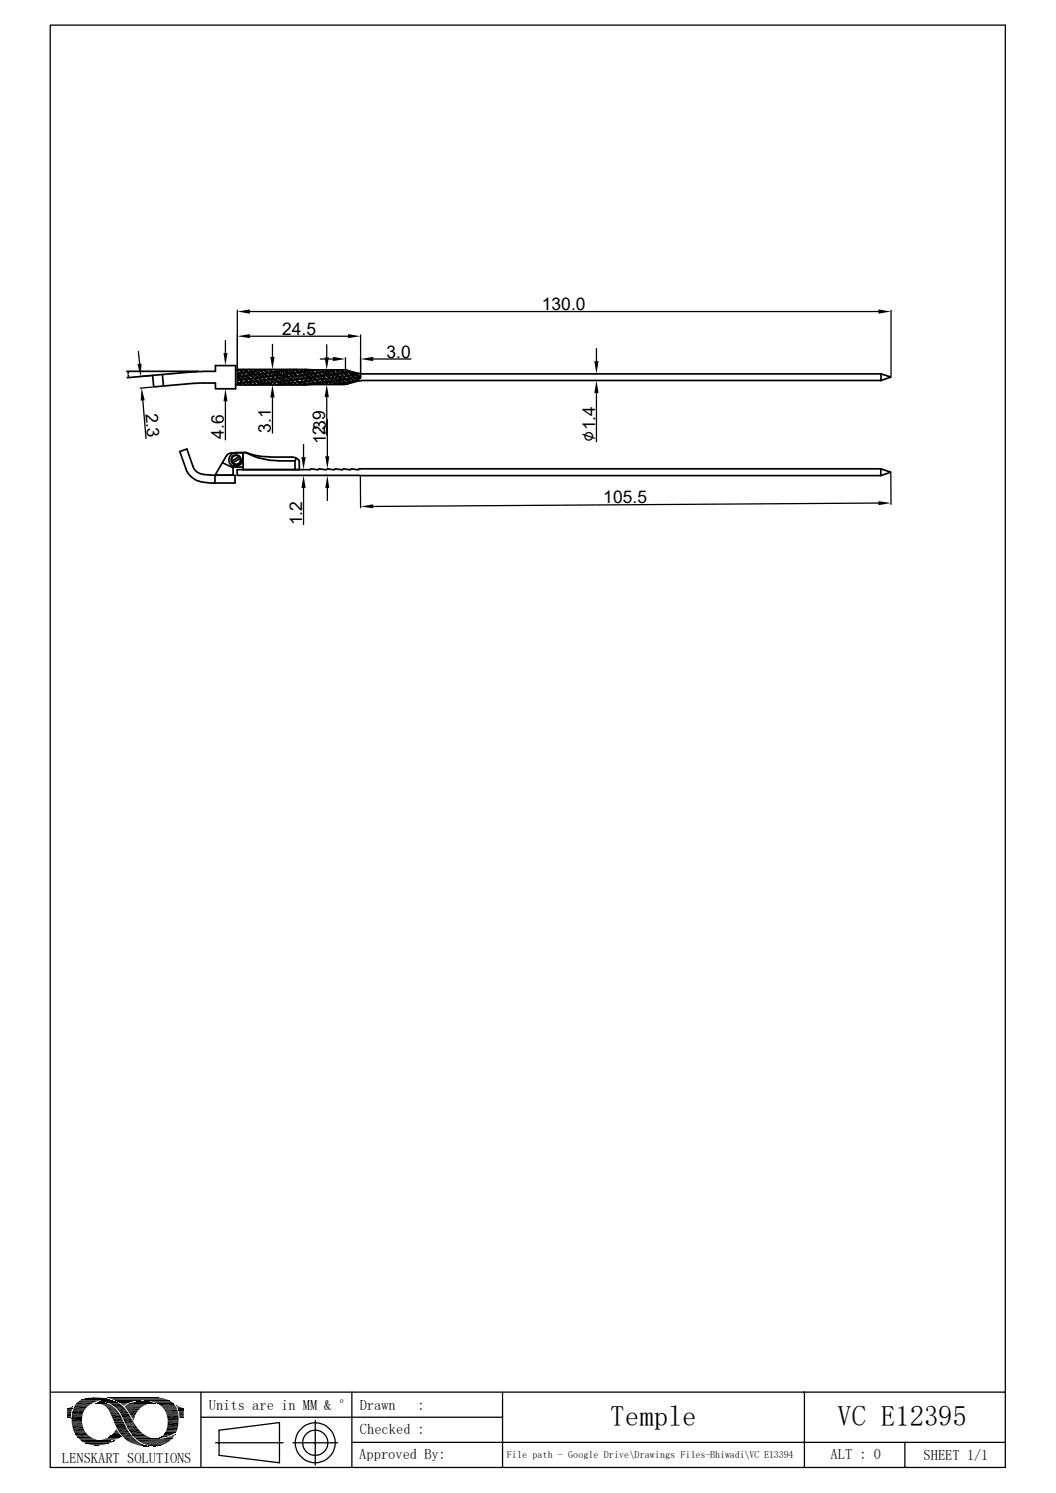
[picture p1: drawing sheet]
<svg xmlns="http://www.w3.org/2000/svg" width="210mm" height="297mm" viewBox="0 0 210 297" stroke-linecap="round" stroke-linejoin="round" font-family="sans-serif">
<defs><g id="words">
<g font-size="5.7">
<text x="121.4" y="283.6">Temple</text>
<text x="166.5" y="283.7">VC E12395</text>
</g>
<text font-size="3.9" x="118.4" y="87.9" transform="rotate(-90 118.4 87.9)">∅</text>
<g font-size="3.5">
<text x="107.7" y="61.7">130.0</text>
<text x="56.1" y="66.6">24.5</text>
<text x="76.8" y="71.1">3.0</text>
<text x="28.9" y="82.3" transform="rotate(85 28.9 82.3)">2.3</text>
<text x="44.5" y="87.3" transform="rotate(-90 44.5 87.3)">4.6</text>
<text x="53.9" y="86.1" transform="rotate(-90 53.9 86.1)">3.1</text>
<text x="64.7" y="86.4" transform="rotate(-90 64.7 86.4)">2.9</text>
<text x="64.8" y="88.4" transform="rotate(-90 64.8 88.4)">1.3</text>
<text x="118.4" y="85.6" transform="rotate(-90 118.4 85.6)">1.4</text>
<text x="120" y="100.2">105.5</text>
<text x="60.1" y="104.5" transform="rotate(-90 60.1 104.5)">1.2</text>
</g>
<g font-size="2.9">
<text x="41.5" y="280.6">Units are in MM &amp; °</text>
<text x="71.5" y="280.6">Drawn</text>
<text x="83" y="280.6">:</text>
<text x="71.6" y="285.2">Checked :</text>
<text x="12.3" y="291.1">LENSKART SOLUTIONS</text>
<text x="71.5" y="290.1">Approved By:</text>
<text x="165.2" y="290.3">ALT : 0</text>
<text x="183.7" y="290.4">SHEET 1/1</text>
</g>
<text font-size="2" x="100.8" y="290">File path - Google Drive\Drawings Files-Bhiwadi\VC E13394</text>
<text font-size=".3" x="25.3" y="74.6">5°</text>
</g></defs>
<g fill="none" stroke="#000" stroke-width=".34">
<path d="M25.2 73.9h14.2M25.5 74v.3M25.5 74.7v.2M30.3 74.7l-5 .4M30.4 74.7l.2 2.3 8.1-.8M32.3 74.5l.2 2.3M38.6 74l-8.2 .7M40.3 73.9l-1.7 .1M40.3 73.9h2.5v-1.2h4.1v4.6h-4.1v-1.1l-4.1 .1M46.9 76.5h.3M46.9 73.5h.3M47.2 74.4h.1"/>
<path d="M47.2 74.9h.1M47.2 75.4h.1M47.2 74h.1M47.2 75h.1M47.3 74.2h.1M47.3 75.1h.1M47.3 75.9h.1M47.3 76.4h.1M47.3 76h.1M47.4 74.1h.1M47.4 76.3h.1M47.4 75.6h.1"/>
<path d="M47.4 74.3h.1M47.4 75h.1M47.5 74.7h.1M47.5 73.7h.1M47.5 75.6h.1M47.5 74.4h.1M47.5 74.8h.1M47.6 75.4h.1M47.6 76.3h.1M47.6 74.5h.1M47.6 74.2h.1M47.6 74.6h.1"/>
<path d="M47.6 75.1h.1M47.6 75h.1M47.6 75.6h.1M47.6 76.1h.1M47.7 75.3h.1M47.7 76.2h.1M47.7 74.3h.1M47.8 74.4h.1M47.8 75.4h.1M47.8 73.7h.1M47.8 74.6h.1M47.8 73.6h.1"/>
<path d="M47.8 75.6h.1M47.8 76.5h.1M47.8 76.2h.1M47.8 74.3h.1M47.9 75.6h.1M47.9 73.9h.1M47.9 75.9h.1M47.9 74.9h.1M47.9 74.4h.1M48 75.4h.1M48 75.9h.1M48 76.3h.1"/>
<path d="M48 75h.1M48 76h.1M48 74h.1M48 74.9h.1M48 76.2h.1M48 74.3h.1M48.1 75.8h.1M48.1 74.9h.1M48.1 74.1h.1M48.1 75.6h.1M48.1 73.6h.1M48.2 75.5h.1"/>
<path d="M48.2 73.7h.1M48.2 74.6h.1M48.3 75.6h.1M48.3 74.7h.1M48.3 74.8h.1M48.3 75.5h.1M48.3 73.5h.1M48.3 74.2h-.1M48.3 76.1h.1M48.3 74.2h.1M48.3 73.7h.1M48.3 76.3h.1"/>
<path d="M48.4 75.1h-.1M48.4 76.2h.1M48.4 76.1h-.1M48.4 75.3h.1M48.5 73.5h.1M48.5 75.5h.1M48.5 76.2h.1M48.5 74.2h.1M48.6 74.4h.1M48.6 73.9h.1M48.6 76.3h.1M48.6 74.9h.1"/>
<path d="M48.6 73.5h.1M48.6 74.8h.1M48.6 74.4h-.1M48.6 75.9h.1M48.7 75.4h-.1M48.7 75h.1M48.7 76.1h.1M48.7 74.2h.1M48.8 76h.1M48.8 74.8h.1M48.8 74.7h.1M48.8 73.7h.1"/>
<path d="M48.8 74h.1M48.9 75.6h.1M48.9 76.5h.1M48.9 75.4h.1M48.9 76.6h.1M48.9 74.7h.1M48.9 73.6h.1M48.9 74.1h.1M48.9 74.6h.1M48.9 75.1h.1M48.9 74.8h.1M49 76.1h.1"/>
<path d="M49 75.4h.1M49 74.7h.1M49.1 74h.1M49.1 74.1h.1M49.1 74.9h.1M49.1 75.8h.1M49.1 73.7h.1M49.1 76.1h.1M49.1 75.9h.1M49.1 74.8h.1M49.1 76.3h.1M49.2 75.4h.2"/>
<path d="M49.2 74.1h.1M49.2 74.9h.1M49.2 74.4h.2M49.2 73.9h.1M49.2 75.3h.1M49.2 76.1h.1M49.3 75.9h.1M49.3 76.3h.1M49.3 74.2h.1M49.3 74.7h.1M49.4 75.1h.1M49.4 76.1h.1"/>
<path d="M49.4 75.2h.1M49.4 74h.1M49.4 75.9h.1M49.4 76h.1M49.4 74.7h.1M49.5 75h.1M49.5 75.4h.2M49.6 74.4h.1M49.6 73.6h.1M49.6 74.1h.1M49.6 74.6h.1M49.6 76h.1"/>
<path d="M49.6 76.3h.1M49.6 75.1h.1M49.6 76.1h.1M49.6 75.6h.1M49.6 74h.1M49.7 76.4h.1M49.7 74.5h.1M49.7 76.6h.1M49.7 74.7h.1M49.7 74.1h.1M49.7 75.6h.1M49.7 74h.1"/>
<path d="M49.8 76h.1M49.9 75.6h.1M49.9 73.8h.1M49.9 75.3h.1M49.9 74h.1M49.9 76.5h.1M49.9 74.7h-.1M49.9 73.9h.1M49.9 74.3h.1M49.9 74.8h.1M49.9 75.9h.1M50 75.4h.1"/>
<path d="M50 75.8h.1M50 74.8h.1M50 73.7h-.2M50 76.3h.1M50 74.6h.1M50 75.3h.1M50.1 74h.1M50.1 75.9h.1M50.1 74.9h.1M50.1 74.4h.1M50.1 75.4h.1M50.1 74.6h.1"/>
<path d="M50.2 75h.1M50.2 73.6h.1M50.2 74.1h.1M50.2 75.3h.1M50.2 75.6h.1M50.2 75.1h.1M50.2 74.6h.2M50.2 75.9h.1M50.3 76.6h.1M50.3 76h.1M50.3 75h.1M50.3 75.3h.1"/>
<path d="M50.4 75.1h.1M50.4 74.2l.1 .1M50.4 76.1h.1M50.4 76.1h-.1M50.4 74h.1M50.4 73.9h.1M50.5 75.9h.1M50.5 74.1h.1M50.5 73.9h.1M50.5 75.6h.1M50.5 75.2h.1M50.6 74.3h.1"/>
<path d="M50.6 74.8h.1M50.6 73.5h.1M50.6 75.9h.1M50.6 73.9h.1M50.6 75.4h.1M50.6 75.8h.1M50.6 75.3h.1M50.6 76.3h.2M50.6 73.6h.1M50.6 74.5h.1M50.6 74.7h.1M50.7 76.3h.1"/>
<path d="M50.7 75.4h.1M50.7 76.5h.1M50.7 74.5h.1M50.7 73.7h.1M50.7 74.8h.1M50.8 73.9h.1M50.8 75.9h.1M50.8 74.5h.1M50.8 76.5h.1M50.8 75.3h.1M50.9 75.6h.1M50.9 73.6h.1"/>
<path d="M50.9 74.4h.1M50.9 73.7h.1M50.9 74.7h.1M50.9 75.2h.1M50.9 76.6h.1M50.9 75.1h.1M50.9 74.6h.1M50.9 74.1h.1M50.9 75.4h.1M51 76.1h.1M51 75.6h.1M51 75.9h.1"/>
<path d="M51 74.5h.1M51.1 75.1h.1M51.1 76.5h-.1M51.1 75h.1M51.1 75.9h.1M51.1 74h.1M51.1 74.9h.1M51.1 76h.1M51.1 75.8h.1M51.1 73.8h.1M51.2 75.9h.1M51.2 73.9h.1"/>
<path d="M51.2 74.3h.1M51.2 75.1h.1M51.3 74.8h.1M51.3 75.8h.1M51.3 75.3h.1M51.3 74h-.1M51.3 73.8h.1M51.3 76.3h.1M51.3 74.1h.1M51.3 75.6h.1M51.4 74.5h.1M51.4 74.7h.1"/>
<path d="M51.4 74.3h.1M51.4 75.2h.1M51.4 76.4h.1M51.4 76.1h.1M51.5 73.7h.1M51.5 75.8h.1M51.5 74.4h.1M51.5 73.8h.1M51.5 74.8h.1M51.5 76.3h.1M51.5 76.4h.1M51.6 73.6h.1"/>
<path d="M51.6 74.1h.1M51.6 75.1h.1M51.6 74.6h.1M51.6 75.6h.1M51.6 75.3h.1M51.6 76.5h.1M51.6 76h.1M51.6 73.5h.1M51.6 74.5h.1M51.7 76.3h.1M51.7 74.5h.1M51.7 74.3h.1"/>
<path d="M51.7 74.4h.1M51.7 76.4h.1M51.7 75.1h.1M51.8 75.4h-.2M51.8 75.9h.1M51.8 75.7h.1M51.8 73.7h.1M51.9 74.3h.1M51.9 73.8h.1M51.9 75h.1M51.9 74.7h.1M51.9 75.6l.1 .1"/>
<path d="M51.9 75.3h.1M51.9 74.8h.1M51.9 75.8h.1M51.9 76h.1M51.9 75.1h.1M51.9 73.7h.1M52 76.3h.1M52 74h.1M52 74.4h.1M52.1 76.3h.1M52.1 74.1h.1M52.2 74h.1"/>
<path d="M52.2 74.9h.1M52.2 73.7h.1M52.2 74.3h.1M52.2 73.6h.1M52.2 75h.1M52.2 75.9h.1M52.2 74.7h.1M52.2 75.6h-.1M52.2 76.3h.1M52.2 75.1h.1M52.2 74.6h.1M52.2 74.1h.1"/>
<path d="M52.3 75.6h.1M52.3 76h.1M52.3 76.5h.1M52.3 73.7h.1M52.3 75h.1M52.3 74.8h.1M52.4 74.3h.1M52.4 75.3h.1M52.4 75.2h.1M52.4 75h.1M52.5 76.1h.1M52.5 74.3h.1"/>
<path d="M52.5 76.3h-.2M52.5 75.4h.1M52.5 76.2h.1M52.5 75.6h.1M52.5 73.7h.1M52.6 73.8h.1M52.6 74.8h.1M52.6 74.3h-.1M52.6 75.3h.1M52.6 75.8h.1M52.6 75.9h.1M52.6 75.6h.1"/>
<path d="M52.6 75h.1M52.6 73.6h.1M52.7 76.3h.1M52.7 74.5h.1M52.7 73.5h.1M52.7 75.4h.1M52.7 76.4h.1M52.7 73.6h.1M52.7 76h.1M52.7 74.3h.1M52.7 75.5h.1M52.7 76.2h.1"/>
<path d="M52.8 74h.1M52.8 75.6h.1M52.8 73.6h.1M52.8 74.3h.1M52.9 73.6h.1M52.9 74.1h.1M52.9 76.2h.1M52.9 74.5h.1M52.9 75.6h.1M52.9 73.8h.1M52.9 74.7h.1M53 75.1h.1"/>
<path d="M53 75.5h.1M53 76h.1M53 74.8h.1M53 75.6h.1M53 74.9h.1M53 76.5h.1M53 74.7h.1M53 74.3h.1M53.1 74.8h.1M53.1 76.3h.1M53.1 74.9h.1M53.1 73.7h.1"/>
<path d="M53.1 76.2h.1M53.2 74h.1M53.2 75h.1M53.2 75.5h.1M53.2 73.6h.1M53.2 74.3h.1M53.2 73.8h.1M53.2 74.1h.1M53.2 75.9h.1M53.3 74.8h.1M53.3 75.3h-.1M53.3 76.3h.1"/>
<path d="M53.3 75.8h.1M53.3 75.4h.1M53.3 73.5h.1M53.3 75.5h.1M53.4 75.9h.1M53.4 75.2h.1M53.4 76.2h.2M53.5 75h.1M53.5 74.2l-.1 .1M53.5 76h.1M53.5 75.2h.1M53.5 75.5h.1"/>
<path d="M53.5 73.5h.1M53.6 73.6h.1M53.6 74h.1M53.6 74.2h.1M53.6 75.1h.1M53.6 74.5h.2M53.6 76.6h.1M53.6 76.5h.1M53.6 76h.1M53.6 75.5h.1M53.6 74.8h.1M53.7 73.6h.1"/>
<path d="M53.7 74.1h.1M53.7 75.6h.1M53.7 76.4h.1M53.7 75.4h.1M53.8 74.7h.1M53.8 76.4h.1M53.8 74.8h.1M53.8 76.1h.1M53.8 73.7h.1M53.9 73.8h.1M53.9 76.2h.1M53.9 75.4h.1"/>
<path d="M53.9 74.3h.1M53.9 75.3h.1M54 75.8h.1M54 73.8h.1M54 75.7h.1M54 75.3h.1M54 74.8h-.1M54 75.4h.1M54.1 74.3h.1M54.1 75.4h.1M54.1 76.1h.1M54.1 74.1h.1"/>
<path d="M54.2 73.6h.1M54.2 74.5h.1M54.2 75.4h.1M54.2 76.1h.1M54.2 74.1h.1M54.3 74h-.1M54.3 75.1h.1M54.3 75.5h.1M54.3 75h.1M54.3 75.9h-.1M54.3 76.5h.1M54.3 75h-.1"/>
<path d="M54.3 74.7h.1M54.4 76h-.1M54.4 74h.1M54.4 76.6h.1M54.4 74.3h.1M54.4 74.7h.1M54.4 76h.1M54.5 74.3h.1M54.5 75.2h.1M54.5 76.2h.1M54.5 75.6h.1M54.5 74.1h.1"/>
<path d="M54.6 73.8h.1M54.6 74.3h.1M54.6 75.4h.1M54.6 75.3h.1M54.6 75.7h.1M54.7 73.7h.1M54.7 73.6h.1M54.7 75.4h.1M54.7 74.7h-.1M54.7 74.5h.1M54.7 76.4h.1M54.7 74.8h-.1"/>
<path d="M54.7 76.2h.1M54.8 75.5h.1M54.8 75.3h.1M54.8 76h.1M54.8 74h.1M54.9 75.4h.1M54.9 74.3h.1M54.9 74h.1M54.9 73.5h.1M54.9 74.5h.1M54.9 75.3h.1M54.9 75.9h.1"/>
<path d="M54.9 75.5h.1M54.9 75h.1M54.9 73.8h.1M55 76.5h.1M55 76h.1M55 74.8h.1M55 75.7h.1M55 74.6h.1M55.1 76h.1M55.1 75h.1M55.1 74.6h.1M55.1 75.9h.1"/>
<path d="M55.1 74h.1M55.2 74h.1M55.2 73.8h.1M55.2 76.6h.1M55.2 74.8h.1M55.2 74.3h.1M55.2 75h.1M55.2 75.9h.1M55.3 75.8h.1M55.3 76.2h.1M55.3 76h.1M55.3 75.6h.1"/>
<path d="M55.3 75.3h-.1M55.3 74.1h-.1M55.3 74.6h.1M55.4 75.2h.1M55.4 74.7h.1M55.4 76.6h.1M55.5 76.2h.1M55.5 73.7h.1M55.5 74.8h.1M55.5 75.9h.1M55.5 73.9h.1M55.5 74.3h.1"/>
<path d="M55.5 73.5h.1M55.5 75.3h.1M55.6 74.5h.3M55.6 74h.1M55.6 75.3h.1M55.6 73.9h.1M55.6 75h.1M55.6 76h.1M55.6 75.5h.1M55.6 75.2h-.1M55.6 75.9h.1M55.7 76.5h.1"/>
<path d="M55.7 75.4h.1M55.7 74.3h.1M55.7 73.6h.1M55.8 75.5h.1M55.8 75.9h.1M55.8 76.4h.1M55.8 74.6h.1M55.8 73.9h.1M55.8 76.5h.1M55.8 75h.1M55.9 73.8h.1M55.9 76h.1"/>
<path d="M55.9 74.3h.1M55.9 75.2h.1M56 76.2h.1M56 75.2h.1M56 73.8h.1M56 76.6h.1M56 74h.1M56 73.9h.1M56 75.7h.1M56 74.5h.1M56 75.6h.1M56 74.8h-.1"/>
<path d="M56 75.1h.1M56 74.1h.1M56 76.5h.1M56.1 75.7h-.1M56.1 74.7h.1M56.1 73.8h.1M56.2 75.8h.1M56.2 74.5h.1M56.2 74h.1M56.2 73.5h.1M56.2 73.7h.1M56.3 75.5h.1"/>
<path d="M56.3 76.2h.1M56.3 75.9h.1M56.3 74.1h.1M56.3 75.1h.1M56.3 74.7h.1M56.3 73.8h.1M56.3 76.5h.1M56.3 76h.1M56.3 75h.1M56.3 75.8h.1M56.3 75.3h.1M56.4 74.5h.1"/>
<path d="M56.4 76.4h.1M56.4 74.3h.1M56.5 75.4h.1M56.5 73.8h.1M56.5 75.3h.1M56.5 76.2h.2M56.5 74.3h.1M56.5 74.4h.1M56.5 75.8h.1M56.5 76.4h.1M56.6 75.9h.1M56.6 74.3h.1"/>
<path d="M56.6 74.8h.1M56.6 75.2h.1M56.6 75.1h.1M56.6 75.7h.1M56.6 75h.1M56.7 76h.1M56.7 76.4h.1M56.7 73.6h.1M56.7 74.4h.1M56.7 75.1h.1M56.7 74h.1M56.8 76.6h.1"/>
<path d="M56.8 73.7h.1M56.8 74.5h.1M56.8 75.5h.1M56.8 76.4h.1M56.9 75.6h.1M56.9 74.1h.1M56.9 75.7h.1M56.9 73.5h.1M56.9 74h.1M56.9 74.5h.1M56.9 75.5h.1M56.9 75h.1"/>
<path d="M56.9 75.1h.1M56.9 74.7h.1M57 76.5h.1M57 75.9h.1M57 75.7h.1M57 73.9h.1M57 74.8h.1M57.1 76.3h.1M57.1 76.2h.1M57.1 74.8h.1M57.1 74.4h.1M57.1 73.7h-.2"/>
<path d="M57.1 74.7h.1M57.2 75.3h.1M57.2 73.7h.1M57.2 76.3h.1M57.2 75.6h.1M57.2 74.8h.1M57.2 73.8h.1M57.2 74.3h.1M57.3 76.2h.1M57.3 75.7h.1M57.3 75.2h.1M57.3 74.1h.1"/>
<path d="M57.3 75.4h.1M57.3 74.3h-.1M57.3 75h.1M57.4 76.3h.1M57.4 74.3h.1M57.4 75.9h-.1M57.5 76h-.1M57.5 75h-.1M57.5 73.7h.1M57.5 74.3h.1M57.5 75.3h.1M57.5 74h.1"/>
<path d="M57.5 75.6h.1M57.6 74.5h.1M57.6 74h.1M57.6 76.6h.1M57.6 76.2h.1M57.6 75.3h.1M57.6 75.5h.1M57.6 75h.1M57.6 74.9h.1M57.7 76.5h.1M57.7 75.9h.1M57.7 73.6h.1"/>
<path d="M57.7 75.6h.1M57.7 74.1h.1M57.7 76.2h.1M57.7 74.3h.1M57.7 74.7h.1M57.8 74.5h.1M57.8 75.5h.1M57.8 76.5h.1M57.8 74.6h.1M57.8 73.7h.1M57.8 74.7h.2M57.9 76.5h.1"/>
<path d="M57.9 73.6h-.1M57.9 74.3h.1M57.9 75.6h.1M57.9 73.7h.1M58 75.2h.1M58 75.7h.1M58 74.9h.1M58 75.3h.1M58 73.9h.1M58 74.8h.1M58 75.4h.1M58 74.3h.1"/>
<path d="M58.1 73.9h.1M58.1 75.7h.1M58.1 74.3h.1M58.1 76.2h-.2M58.1 75.8h.1M58.1 74.9h.1M58.2 75.9h.1M58.2 74h.1M58.2 73.6h.1M58.2 75h.1M58.2 75.5h.1M58.3 74.5h.1"/>
<path d="M58.3 75.5h.1M58.3 76h.1M58.3 76.5h.1M58.3 75.9h.1M58.3 74.1h.1M58.3 75.1h.1M58.3 74.8h.1M58.3 73.5h.1M58.3 76.6h.1M58.3 74h.1M58.4 74.2h.1M58.4 75.6h.1"/>
<path d="M58.4 74.1h.1M58.5 76.2h.1M58.5 73.7h.1M58.5 74.3h.1M58.5 74.2h.1M58.5 73.5h.1M58.5 74.7h.1M58.5 75.5h.1M58.6 76.2h.1M58.6 74.2h.1M58.6 74.4h.1M58.6 75.3h.1"/>
<path d="M58.6 73.7h.1M58.6 75.2h.1M58.6 75.7h.1M58.7 74.8h.1M58.7 74.7h-.1M58.7 75.3h.1M58.8 74.1h.1M58.8 76.1h.1M58.8 73.6h.1M58.8 74.6h.1M58.8 74.8h.1M58.8 74.3h.1"/>
<path d="M58.8 76.5h.1M58.8 73.7h.1M58.8 75.5h.1M58.8 75.4h.1M58.9 75.6h.1M58.9 75.4h.2M58.9 74h.1M58.9 74.5h.1M58.9 75.9h.1M59 76.4h.1M59 74.8h.1M59.1 73.9h.1"/>
<path d="M59.1 76h.1M59.1 75h-.2M59.1 74.8h.1M59.1 75.8h.1M59.1 74.1h.1M59.1 74h.1M59.1 76.1h.1M59.1 76.6h.1M59.2 74.2h.1M59.2 73.7h.1M59.2 75.6h.1M59.2 75.4h.1"/>
<path d="M59.3 76h.1M59.3 75.2h.1M59.3 75.7h.1M59.3 74.1h-.1M59.3 76.2h.1M59.3 74.1h.1M59.3 74.7h.1M59.4 74.2h.1M59.4 75.1h.1M59.4 76h.1M59.4 73.7h.1M59.4 74h.1"/>
<path d="M59.4 76.2h.1M59.5 76h-.1M59.5 74.7h-.2M59.5 75.3h.1M59.6 74h.1M59.6 74.4h.1M59.6 75.4h.1M59.6 74.5h.1M59.6 74.9h.1M59.6 76.2h.1M59.6 74.3h.1M59.6 76.4h.1"/>
<path d="M59.7 74.7h.1M59.8 74h.1M59.8 75.9h-.2M59.8 76h.1M59.8 73.7h.1M59.8 74.6h.1M59.8 75h.1M59.9 74.6h.1M59.9 75.5h.1M59.9 76.5h.1M59.9 74.2h.1M59.9 74h.1"/>
<path d="M59.9 75.3h.1M59.9 75.9h.1M59.9 74.7h.1M59.9 75.2h.1M59.9 76.6h.1M60 75.7h.1M60 76.2h.1M60 75.6h.1M60 74.1h.1M60 74.6h.1M60.1 73.9h.1M60.1 73.9l.1 .1"/>
<path d="M60.1 74.8h.1M60.1 75.8h.1M60.1 74.7h.1M60.2 75.9h.1M60.2 75.8h.1M60.2 74.6h.1M60.2 73.7h.1M60.2 74.7h.1M60.2 74h.1M60.2 74.5h.1M60.2 74.9h.1M60.2 76.2h.1"/>
<path d="M60.2 75.3h.1M60.3 75.9h.1M60.3 75.4h.1M60.3 76.4h.1M60.3 74.1h.1M60.3 75.3h.1M60.4 76.5h.1M60.4 75.1h.1M60.4 76h.1M60.4 74.6h.1M60.4 75.4h.1M60.4 74.3h.1"/>
<path d="M60.4 75.2h.1M60.5 75.9h.1M60.5 73.9h.1M60.6 73.7h.1M60.6 74.2h.1M60.6 74.7h.1M60.6 74.4h.1M60.6 75.2h.1M60.6 75.9h.1M60.6 75.6h.1M60.6 75.3h.1M60.6 76.2h.1"/>
<path d="M60.6 73.9h.1M60.6 76h.1M60.6 75h.1M60.7 76.2h.1M60.7 76.3h.1M60.7 76.6h.1M60.7 74h.1M60.7 74.5h.1M60.7 76.5h.1M60.8 75.6h.1M60.8 74.1h.1M60.8 75.9h.1"/>
<path d="M60.8 73.7h.1M60.8 73.9h.1M60.8 74.5h.1M60.9 76.5h.1M60.9 74.6h.1M60.9 75.6h.1M60.9 74.4h.1M60.9 74h.1M60.9 74.7h.1M61 75.4h.1M61 75.9h.1M61 74.9h.1"/>
<path d="M61 75.2h.1M61 76.4h.1M61 76.2h.1M61 74.7h.1M61 73.7h.1M61 74.5h.1M61.1 76.5h.1M61.1 73.9h.1M61.1 75.3h.1M61.1 75.1h.1M61.1 74.8h.1M61.2 74.9h.1"/>
<path d="M61.2 73.8h.1M61.2 74.3h.1M61.2 75.8h-.1M61.2 73.7h.1M61.2 74.2h.1M61.2 75.4h.1M61.3 74.7h.1M61.3 75.2h.1M61.3 75.8h.1M61.3 75.6h.1M61.3 76.2h.1M61.3 73.8h.1"/>
<path d="M61.3 75.9h.1M61.3 75.1h.1M61.3 74.1h.1M61.4 74.2h.1M61.4 75.1h.1M61.4 76h.1M61.4 75h.1M61.4 74.5h.1M61.4 76.4h.1M61.4 76.1h.1M61.5 74h.1M61.5 75.7h.1"/>
<path d="M61.5 73.8h.1M61.5 74.4h.1M61.6 76.4h.1M61.6 74.9h.1M61.6 74h.1M61.6 75.6h.1M61.6 74.1h.1M61.6 75.9h.1M61.6 74.4h.1M61.6 75.3h.1M61.6 75.1h.1M61.7 76.3h.1"/>
<path d="M61.7 74.7h.1M61.7 75.4h-.1M61.7 74.4h.1M61.8 76.4h.1M61.8 75.1h.1M61.8 76.2h.1M61.8 74.7h.1M61.8 75.7h.1M61.8 73.7h.1M61.9 74.6h.1M61.9 75.6h.1M61.9 75.3h.1"/>
<path d="M61.9 74.2h.1M61.9 75.1h.1M61.9 74.7h.1M61.9 76.5h.1M62 76.1h.1M62 74.3h.1M62 75h.1M62 75.6v.1M62 73.7h-.2M62 75.4h.1M62.1 74.4h.1M62.1 76.3h.1"/>
<path d="M62.1 73.9l.2 .1M62.1 75.9h.1M62.1 74.9h.1M62.1 75.8h.1M62.2 75.6h.1M62.2 75.9h.1M62.2 73.7h.1M62.2 76h.1M62.2 75h.1M62.2 74.3h.1M62.2 76.3h.1M62.2 74.4h.1"/>
<path d="M62.3 75.4h.1M62.3 75.9h.1M62.3 74.9h.1M62.3 74h.1M62.3 76.4h.1M62.3 75h.1M62.4 74.2h.1M62.4 75.1h.1M62.4 75.6h.1M62.4 74.1h.1M62.4 74.3h.1M62.4 76.3h.1"/>
<path d="M62.4 76h.1M62.4 75h.1M62.5 74.7h.1M62.5 75.6h.1M62.5 73.7h.1M62.6 74.2h.1M62.6 74.7h.1M62.6 75.1h.1M62.6 75.6h.1M62.6 76.2h.1M62.7 76.1h.1M62.7 74.4h.1"/>
<path d="M62.7 75.4h.1M62.7 73.6h.1M62.7 74.9h.1M62.7 75.6h.1M62.7 76.3h.1M62.7 75.3h.1M62.8 76.2h.1M62.8 75.4h.1M62.8 74.3h.1M62.9 75.6h.1M62.9 73.6h.1M62.9 73.7h.1"/>
<path d="M62.9 76.2h.1M62.9 74.4h.1M62.9 73.9h.1M62.9 74.6h.1M62.9 75.9h.1M62.9 74.3h.1M62.9 75.4h.1M63 75.9h.1M63 76.4h.1M63 76h.1M63 75h.1M63 74.9h-.1"/>
<path d="M63.1 74h.1M63.1 76.2h.1M63.1 74.9h.1M63.1 74.2h.1M63.2 74h.1M63.2 75.6h.1M63.2 74.1h.1M63.2 73.7h.1M63.2 75.8h.1M63.2 74.9h.1M63.2 75.5h.1M63.2 74.2h.1"/>
<path d="M63.2 75.1h.1M63.2 74.7h.1M63.3 76.1h.1M63.3 75.6h.1M63.3 74.8h.1M63.4 75.5h.1M63.4 76.2h.1M63.4 73.7h.1M63.4 74.7h.1M63.4 75.1h.1M63.5 76.2h.1M63.5 76.1h.1"/>
<path d="M63.5 74.2h.1M63.5 75.3h.1M63.5 74.2h-.1M63.5 74.3h.1M63.6 75.5h.1M63.6 73.9h.1M63.6 74.4h.1M63.6 75.4h.2M63.6 74.2h.1M63.6 76.1h-.1M63.6 74.9h.1M63.6 75.9h.1"/>
<path d="M63.7 76.4h.1M63.7 74.4h.1M63.7 75.9h.1M63.7 74.8h.1M63.7 76.3h.1M63.8 75h.1M63.8 76.1h.1M63.8 76h.1M63.8 74.1h.1M63.8 74.8h.1M63.8 74h.1M63.9 75.4h.1"/>
<path d="M63.9 73.7h.1M63.9 74.6h.1M63.9 74.1h.1M64 75.1h.1M64 76.1h.1M64 74.7h.1M64 74.1h.1M64 75.6h.1M64 74.8h.1M64.1 75.4h.1M64.1 76.1h.1M64.1 73.7h.1"/>
<path d="M64.1 74.1h.1M64.2 76.2h.1M64.2 74.7h.1M64.2 75.8h.1M64.2 74h.1M64.3 75.4h.1M64.3 76h.1M64.3 73.9l-.1 .1M64.3 74.4h.1M64.3 75.3h.1M64.3 74.1h.1M64.3 74.9h-.1"/>
<path d="M64.3 76.4h.1M64.3 75.9h.1M64.3 74.3h.1M64.3 74.7h.1M64.4 75.4h.1M64.4 75.1h.1M64.4 74.2h.1M64.5 76h.1M64.5 76.1h.1M64.5 75.2h.1M64.5 75.9h.1M64.5 74h.1"/>
<path d="M64.5 74.7h.1M64.6 73.7h.1M64.6 75h.1M64.6 75.4h.1M64.6 74.6h.1M64.6 74.1h.1M64.6 75.1h.1M64.6 76h.1M64.6 75.6h.1M64.6 76.1h.1M64.6 74h.1M64.7 74.4h.1"/>
<path d="M64.7 74.7h.1M64.7 75.3h.1M64.7 76.3h.1M64.7 75.4h.1M64.7 74.5h.1M64.8 76.4h.1M64.8 75.6h.1M64.8 74.1h.1M64.8 76h.1M64.8 74h.1M64.9 74.7h.1M64.9 73.9h.1"/>
<path d="M64.9 75.3h.1M64.9 74.4h.1M64.9 75.4h.1M64.9 74.8h.1M64.9 73.7h.1M64.9 74h.1M65 75.9h.1M65 76.3h.1M65 76.2h.1M65 75.6h.1M65 73.8h.1M65 74.7h.1"/>
<path d="M65.1 75.3h.1M65.1 74.6h.1M65.2 75.9h.1M65.2 75.4h.1M65.2 74.3h.1M65.2 74h.1M65.2 74.9h.1M65.2 74.6h.1M65.2 73.7h.1M65.2 74.1h.1M65.3 75.3h.1M65.3 75.6h.1"/>
<path d="M65.3 76.1h.1M65.3 75.1h.1M65.3 75.9h.1M65.4 76h.1M65.4 75h.1M65.4 75.2h.1M65.4 74.6h.1M65.4 74.2l.1 .1M65.4 74h.1M65.5 76.1h.1M65.5 75.1h.1M65.5 73.9h.1"/>
<path d="M65.5 75.9h.1M65.5 75.6h.1M65.5 74.1h.1M65.6 74.4h.1M65.6 73.9h.1M65.6 75.2h.1M65.6 75.4h.1M65.6 74.8h.1M65.7 75.9h.1M65.7 76.3h.1M65.7 75.8h.1M65.7 74.6h.1"/>
<path d="M65.7 74.5h.1M65.7 75.4h.1M65.7 73.7h.1M65.7 76.2h.1M65.7 74.7h.1M65.8 75.4h.1M65.8 73.9h.1M65.9 75.8h.1M65.9 75.3h.1M65.9 74.5h.1M65.9 73.6h.1M65.9 74.1h.1"/>
<path d="M65.9 74.3h.1M66 75.2h.1M66 75.1h.1M66 74.6h.1M66 75.6h.1M66 73.7h.1M66 74.7h.1M66 75.4h.1M66 76.1h.1M66 75.9h.1M66.1 75.1h.1M66.1 76.5h.1"/>
<path d="M66.1 74.5h.1M66.1 75h.1M66.2 76h.1M66.2 73.8h.1M66.2 75.8h.1M66.2 73.9h.1M66.2 74h.1M66.3 74.4h.1M66.3 74.8h.1M66.3 75.9h.1M66.3 74h.1M66.3 74.9h.1"/>
<path d="M66.3 75.1h.1M66.3 75.4h.1M66.3 75.8h.1M66.3 73.8h.1M66.3 76.3h.1M66.3 75.6h.1M66.3 74.1h.1M66.4 76.4h.1M66.4 74.6h.1M66.4 74.5h.1M66.5 74.2h.1M66.5 75.1h.1"/>
<path d="M66.5 76.1h.1M66.5 73.7h.1M66.5 73.8h.1M66.5 75.7h.1M66.5 76.4h.1M66.5 73.6h.1M66.5 75.2h.1M66.5 76.2h.1M66.5 74.7h.1M66.5 74.4h.1M66.6 74.1h.1M66.6 74.6h.1"/>
<path d="M66.6 75.1h.1M66.6 75.6h.1M66.6 75.3h.1M66.6 76.1h.1M66.7 74.5h.1M66.7 74.3h.1M66.8 76.4h.1M66.8 75.1h.1M66.8 76.3h.1M66.8 74.4h.1M66.8 74.5h.1M66.8 75.4h.1"/>
<path d="M66.8 75.9h.1M66.8 73.7h.1M66.9 75.7h.1M66.9 73.9h.1M66.9 74.3h.1M66.9 74.8h.1M66.9 75h.1M67 75h.1M67 75.3h.1M67 73.7h.1M67 76h.1M67 75.8h.1"/>
<path d="M67 76.3h.1M67 75.7h.1M67 73.8h.1M67 74.7h.1M67 74h.1M67.1 76.3h.1M67.1 74.4h.1M67.1 75.6h.1M67.1 74.1h.1M67.2 73.7h.1M67.2 75.6h.1M67.2 73.6h.1"/>
<path d="M67.2 74.1h.1M67.2 74.6h.1M67.2 74.3h.1M67.3 76.3h.1M67.3 75.1h.1M67.3 74.6h.1M67.3 74h.1M67.3 75.9h.1M67.3 74.9h.1M67.3 75.6h.1M67.3 75h.1M67.3 73.7h.1"/>
<path d="M67.3 76.1h.1M67.4 76.2h.1M67.4 74.7h.1M67.4 76.3h.1M67.4 75.3h.1M67.4 74.3h.1M67.5 75h.1M67.5 74.3h.1M67.5 76.1h.1M67.5 75.2h.1M67.5 75.4h.1M67.6 75.6h.1"/>
<path d="M67.6 73.8h.1M67.6 74.3h.1M67.6 76.2h.1M67.6 73.7h.1M67.6 74.8h.1M67.6 75.3h.1M67.6 74.9h.1M67.6 74.3h-.1M67.6 75.9h.1M67.6 75.8h.1M67.6 76.3h.1M67.7 75.6h.1"/>
<path d="M67.7 73.6h.1M67.7 76h.1M67.7 75h.1M67.8 75.4h.1M67.8 74.5h.1M67.8 74.3h.1M67.8 76.2h.1M67.8 76.4h.1M67.8 74h.1M67.9 75.6h.1M67.9 74.1h.1M67.9 73.6h.1"/>
<path d="M67.9 74.3h.1M67.9 76.2h.1M67.9 74.6h.1M67.9 75.1h.1M68 76h.1M68 74.9h.1M68 73.8h.1M68 74.7h.2M68 75.6h.1M68 74.6h.1M68.1 74.8h.1M68.1 73.7h.1"/>
<path d="M68.1 74.2h.1M68.2 74.9h.1M68.2 76.2h-.1M68.2 75.5h.1M68.2 74.3h.2M68.2 73.8h.1M68.2 75.3h.1M68.2 74.8h.1M68.3 74h.1M68.3 75h.1M68.3 75.9h.2M68.3 75.8h.1"/>
<path d="M68.3 75.3h.1M68.3 75.4h.1M68.3 76.3h.1M68.4 74.8h.1M68.4 75.5h.1M68.5 76.5l-7.8 .1M68.5 74.2h.1M68.5 76.2h.1M68.5 75h.1M68.5 74.3h.1M68.5 75.2h.1M68.5 76h.1"/>
<path d="M68.6 75.5h.1M68.6 74.1h.1M68.6 75.2h.1M68.6 74.2h.1M68.6 74.5h.1M68.6 76.1h.1M68.6 74h.1M68.6 75.1h.1M68.6 75.6h.1M68.7 76h.1M68.7 74.8h.1M68.7 75.6h.1"/>
<path d="M68.7 74.1h.1M68.8 74.5h.1M68.8 75.4h.1M68.8 74.6h.1M68.8 74.1h.1M68.8 76.1h.1M68.8 74.8h.1M68.8 76.4h.1M68.9 76.4h.1M68.9 73.7h.1M68.9 75.4h.1M68.9 76.2h.1"/>
<path d="M68.9 74.7h.1M68.9 73.8h.1M68.9 74.3h.1M69 73.7l-8.3-.2h-13.5v3.1h13.5M69 76.4l-.5 .1M69 73.7l2.6 1.1 .1 .2-.2 .3M69 73.7l2.3 .6M69 75.3h.1M69 75.8h.1M69 76.3h.1M69 73.8h.1M69 74.7h.1"/>
<path d="M69 75.6l.1 .1M69.1 74.8h-.1M69.1 73.8h.1M69.1 74.3h.1M69.1 74.1h.2M69.2 76.1h.1M69.2 75.4h-.2M69.2 75.9h.1M69.3 75.4h.1M69.3 75.1h.1M69.3 74.5h.1M69.3 76h.1"/>
<path d="M69.3 74h.1M69.3 75h.1M69.3 75.6h.1M69.3 75.9h.1M69.4 74.7h.1M69.4 74h.1M69.5 74h.1M69.5 74.7h.1M69.5 75.6h.1M69.5 74.1h.1M69.5 76h.1M69.6 74.3h.1"/>
<path d="M69.6 75.2h.1M69.6 75.4h.1M69.6 76.2h.1M69.6 74.6h.1M69.6 74.8h.1M69.6 75.8h.1M69.6 75.3h.1M69.7 74.7h.1M69.8 75.3h.1M69.8 74.5h.1M69.8 75.4h.1M69.9 76h.1"/>
<path d="M69.9 75.5h.1M69.9 75.4h.1M69.9 74.3h.1M69.9 75.3h.1M69.9 74.5h.1M69.9 75h.1M70 75.5h.1M70.1 74.6h.1M70.1 74.8h.1M70.1 75.9h-.1M70.1 75.7h.1M70.1 75h.1"/>
<path d="M70.2 74.6h.1M70.2 74.3h.1M70.3 74.8h.1M70.3 75.8h.1M70.3 75h.1M70.3 75.6h.1M70.4 75.3h-.1M70.4 74.6h.1M70.4 75.2h.1M70.5 74.7h.1M70.6 75.3h.1M70.6 74.5h.1"/>
<path d="M70.6 75.5h.1M70.6 75h.1M70.7 75.2h-.1M70.7 75.4h.1M70.7 74.5h.2M70.9 75.5h.1M70.9 75h.1M71 74.8h.1M71 75.3h.1M71 75.2h.1M71.1 75.1h.1M71.1 74.8h.1"/>
<path d="M71.2 74.6h.1M71.3 74.7h.1M71.3 74.3h.5M71.4 75h-.2M71.4 75.3h.1M71.5 75.1h-.2M71.5 75.3l-2.5 1.1 2.3-.6M71.6 75.2h.1M71.7 75.1h.1M71.7 75h.1M71.8 75.7l-.5 .1M71.8 74.4h103.4"/>
<path d="M71.8 75.7h103.4M175.2 74.4l2 .6-2 .7M175.2 74.4v1.3M40.2 94.3l-.4-.1a2.23 2.23 0 0 1-1.4-1.4l-1.2-3.5-1.4 .5 1.2 3.5a3.9 3.9 0 0 0 2.7 2.5M40.3 94.4l1.6 .1M41.8 94.5h4.9v1.6h-4.9l-2-.3M42.8 94.5v1.6M43 94.2l.1 .3M44.2 92l2.2 1M45 90.7l-2 3.5M47.1 92.7h-.7v1.8h-3.3M47.6 90.8l-1.5 .9"/>
<path d="M47.6 90.9a.88 .88 0 0 0-1.1-.2 .88 .88 0 0 0-.4 1M47.8 91.2l-1.5 .9a.88 .88 0 0 0 1.1 .1 .88 .88 0 0 0 .4-1M47.9 91.5h.1M48.2 91.6v.3a1.07 1.07 0 0 1-1.1 .8M48.3 90.3l-.2-.3-2.1 .1a1.07 1.07 0 0 0-1 .6M48.3 90v3.4M48.3 90.4v1.2M48.9 90h-1.9a1.44 1.44 0 0 0-1.5 1.5 1.44 1.44 0 0 0 1.5 1.4h1.3M53.8 90.9l-2.5-.2-2.4-.7a14 14 0 0 0 6.5 1.7M53.8 90.9l4.8 .1 .5 .3 .4 .4v1.7M55.4 91.7h3.3M58.7 91.7v1.7"/>
<path d="M58.9 91.1l-.2 .6M175.2 93.3v1.3h-128v-1.2h14.5l.1-.1 1.4 .2 .3-.2 1.4 .2 .2-.2 1.4 .2 .2-.2 1.4 .2 .2-.2 1.4 .2 .1-.2 1.4 .2 .3-.2h103.7l2 .6-2 .7M15.1 279.2h3.5M21.9 279.4h2.3M31.4 279.4h3.4M14.4 284h2.2M14.6 280.1h2.7M23.2 284.2h2.1M25.9 285h2.5M33.3 283.7h2.1"/>
<circle cx="46.9" cy="91.5" r=".98"/>
</g>
<g fill="none" stroke="#000" stroke-width=".25">
<path d="M10 5h189.9v286.9h-189.9zM27.5 69.9l.3 2.5M28.4 79.7l.6 7.5M30.1 74.7l-2.4 .2M30.3 77l-2.4 .2M44.8 67.7v2.5M44.8 79.8v7.7M47.2 61.7v11.5M49.7 66.9h19.5M49.7 62h125M53.9 73.5h.1M54.2 68.5v2.5"/>
<path d="M54.2 79.1v7M63.7 71.4h2.5M65 68.6v2.5M65 79v7.6M68.7 71.2v2.2M71.7 66.6v8.2M74.2 71.4h7.5M118.6 69.3v2.5M118.6 78.2v9.7M177.2 61.7v13.1M60.4 88.4v2.5M60.4 97.1v7.3"/>
<path d="M64.9 94.6h.2M65.1 83.5v7.3M65.1 97.1v2.5M65.3 93.3h.1M71.7 94.9v6.1M177.2 94.2v6.1M174.7 100.1l-100.5 .7M10 276.9h189.9M14.7 279.7h2.9M40 276.9v15M70 276.9v15M99.9 276.9v15"/>
<path d="M160 276.9v15M14.3 281.5h2.1M14.3 283.3h2.1M14.7 284.9h2.4M15 285.5h2.6M24.6 286.1h2.2M24.9 280.1h3.2M25.1 283.8h2.1M25.3 284h2.1M26.1 285.4h2.7M27.2 286.5h6.8M33.1 281.3h2.4"/>
<path d="M33.4 282.7h2.1M40 281.9h59.9M42.9 287h13.4M43.6 284.5l12-1.5v8l-12-1.5zM58.3 287h8.8M62.7 282.6v8.9M70 286.9h129.9M180 286.9v5"/>
<circle cx="62.7" cy="287" r="2.51"/>
<circle cx="62.7" cy="287" r="4"/>
</g>
<g fill="#000">
<path d="M25.4 73.9v.2zM25.4 74.9l.1 .2zM27.3 72.4l.9-.1-.2 2.6zM28.2 77.2l.6 2.4-.8 .1zM44.4 70.2h.9l-.5 2.5zM44.8 77.3l.5 2.5h-.9zM47.2 66.9l2.5-.4v.8zM47.2 62l2.5-.4v.8zM53.8 71h.8l-.4 2.5zM54.2 76.6l.4 2.5h-.8zM64.6 71.1h.8l-.4 2.5zM65 76.5l.4 2.5h-.8z"/>
<path d="M66.2 71l2.5 .4-2.5 .4zM69.2 66.5l2.5 .4-2.5 .4zM71.7 71.4l2.5-.4v.8zM118.2 71.8h.8l-.4 2.6zM118.6 75.7l.4 2.5h-.8zM174.7 61.6l2.5 .4-2.5 .4zM59.9 90.9h.9l-.4 2.5zM60.4 94.6l.4 2.5h-.9zM65.1 94.6l.4 2.5h-.8zM64.7 90.8h.8l-.4 2.5zM174.7 99.7l2.5 .4-2.5 .4zM71.7 100.8l2.5-.5v.8z"/>
<path d="M14.3 279.9h.1zM13.8 280l.5-.1 .1 .1zM14.3 279.9h.1v.1zM18.3 278h1.6zM18.7 278h1.2zM19.1 279.1h1.9zM19.2 279.1h1.8zM19.2 279.1h1.7zM19.4 279.1h1.5zM19.5 279.1h1zM19.4 279.1h1.2zM19.5 279.1h1.1z"/>
<path d="M19.6 279.1h.9zM19.6 279.2l1.9 .1zM19.7 278.8h.2zM19.6 279.1h.8zM19.8 279.1h.6zM20 279.3l1.7 .1zM19.8 279.1h.4zM20.1 279l.1 .1zM20.1 279h.1zM20.2 279.4h1.6zM20.4 279.4l1.7 .2h-1.4zM20.4 279.4h1.4l.3 .2z"/>
<path d="M20.5 278.7h1.8zM20.5 278.7h1.7zM20.6 278.6l1.6 .1zM20.7 279.6l1.7 .1h-1.5zM20.7 279.6h1.4l.3 .1zM20.6 278.6h1.4zM20.9 278.6h1.1zM20.9 279.7l1.6 .1zM21 279.8l1.7 .2h-1.4zM21 279.8h1.5l.2 .2zM21.2 278.6h.3zM20.9 278.6h.8z"/>
<path d="M21.2 278.6h.5zM21.5 278.4h.3zM21.8 279.2h1.9zM22.4 279.6h1.9zM22.5 279.6h1.8zM22.5 279.6l1.8 .1zM22.6 279.7l2 .2h-1.7zM22.6 279.7h1.7l.3 .2zM22.9 279.9l1.9 .2h-1.7zM22.9 279.9h1.7l.2 .2zM23.7 279l1.9 .1zM23.8 279.1h1.8z"/>
<path d="M23.8 279.1h1.6zM24 279.1h1.4zM24 279.1l1.3 .1zM24 279.2l1 .2h-.7zM24 279.2h1.3l-.3 .2zM24.3 279.4l.6 .1zM24.3 279.4h.7zM24.4 279.5l.3 .1zM24.4 279.5h.5zM24.6 279.6v.1zM24.6 279.6h.1zM27.5 278.8h2z"/>
<path d="M27.5 278.8h1.9zM28.2 278.8h1.2zM28.2 278.8h.7zM30.4 279.2h.4zM30.4 279.2h.5zM30.7 279.2h.2zM30.9 278h.2zM35.1 279.7h.2zM35.1 279.7l.5 .1zM35.2 279.8l.8 .2h-.7zM35.2 279.8l.8 .2zM35.3 280l1 .1h-1z"/>
<path d="M35.3 280h.7l.3 .1zM13.3 280.2h1.1zM13.3 280.2l1 .1zM13.3 280.3l1 .1h-1zM13.3 280.3h1v.1zM13.3 280.4l.9 .4h-.9zM13.3 280.4h1l-.1 .4zM13.3 280.8h.9zM13.3 280.8l.8 .5h-.8zM13.3 280.8h.9l-.1 .5zM13.3 281.3l.8 .4h-.8zM13.3 281.3h.8v.4z"/>
<path d="M13.3 281.7h.8zM13.3 281.7l.8 .2h-.8zM13.3 281.7h.8v.2zM13.3 281.9h.8zM13.3 281.9l.8 .1zM13.4 280.2h1zM13.7 280.1l.7 .1zM13.7 280.1h.7zM13.8 280h.6zM14.3 282.3l2 .4h-2zM14.3 282.3h2v.4zM18.3 287.4l1.9 .1z"/>
<path d="M18.3 287.4h1.9zM18.4 287.5h1.1zM18.4 287.5h1.8zM18.9 287.5h.6zM19.1 287.5h.4zM20.4 286.4l1.9 .1zM20.4 286.4h2zM20.6 286.5h1.5zM20.6 286.5h1.7zM20.7 286.5h1.1zM20.7 286.5h1.4zM21 286.5h.6z"/>
<path d="M21 286.5h.8zM21.3 280l1.7 .2h-1.6zM21.3 280h1.4l.3 .2zM21.3 286.5h.3zM21.4 286.5h.2zM21.4 280.2l1.8 .3h-1.6zM21.4 280.2h1.6l.2 .3zM21.6 280.5h1.6zM21.6 280.5l1.8 .2h-1.7zM21.6 280.5h1.6l.2 .2zM21.7 280.7l1.8 .1h-1.7zM21.7 280.7h1.7l.1 .1z"/>
<path d="M21.8 280.8l1.8 .2h-1.7zM21.8 280.8h1.7l.1 .2zM21.9 281l1.8 .1zM21.9 281.1l1.9 .2h-1.8zM21.9 281.1h1.8l.1 .2zM21.5 286.7h1.1zM21.9 286.7h.7zM22 281.3l1.8 .1zM22 286.7h.6zM22.1 281.4l1.9 .3h-1.8zM22.1 281.4h1.7l.2 .3zM22.1 285.6l1.9 .1z"/>
<path d="M22.1 285.6h1.9zM22.2 281.7l2 .5h-1.8zM22.2 281.7h1.8l.2 .5zM22.2 285.5l1.8 .1zM22.2 285.5h1.7zM22.2 286.7h.5zM22.3 286.7h.4zM22.4 286.7h.3zM22.4 282.2l2.1 .5h-1.9zM22.4 282.2h1.8l.3 .5zM22.4 285.3h1.4zM22.4 285.3l1.5 .2h-1.7z"/>
<path d="M22.4 285.3h1.4l.1 .2zM22.6 286.6h.2zM22.6 282.7l1.9 .1zM22.7 282.8l1.9 .1zM22.7 282.9l1.9 .1zM22.7 285l1.1 .3h-1.4zM22.7 285h.9l.2 .3zM22.7 283h1.9zM22.7 284.9l.9 .1zM22.8 283l1.9 .2h-1.9zM22.8 283h1.8l.1 .2zM22.8 283.2l2.3 .9h-1.9z"/>
<path d="M22.8 283.2h1.9l.4 .9zM22.9 284.7l.6 .2h-.8zM22.9 284.7h.5l.1 .2zM22.6 286.6h.3zM22.9 284.6l.5 .1h-.5zM22.9 284.6l.5 .1zM23 284.4h.2zM23 284.4l.3 .2h-.4zM23 284.4l.3 .2zM23.1 284.4h.1zM23.1 280.1l1.8 .2h-1.5zM23.1 280.1h1.7l.1 .2z"/>
<path d="M23.4 280.3l1.8 .4h-1.6zM23.4 280.3h1.5l.3 .4zM23.6 280.7l1.7 .1zM23.7 280.8l1.9 .4h-1.6zM23.7 280.8h1.6l.3 .4zM24 281.2l1.6 .1zM24 281.3l2 .7h-1.7zM24 281.3h1.6l.4 .7zM24.3 282l1.8 .2h-1.7zM24.3 282h1.7l.1 .2zM24.4 282.2l2 .5h-1.7zM24.4 282.2h1.7l.3 .5z"/>
<path d="M24.7 282.7l1.9 .3h-1.8zM24.7 282.7h1.7l.2 .3zM24.8 283l1.9 .2h-1.8zM24.8 283h1.8l.1 .2zM24.9 283.2h1.8zM24.9 283.2l1.9 .1zM24.9 283.3h1.9zM25 283.3l1.9 .1zM25 283.4l2 .1h-1.9zM25 283.4h1.9l.1 .1zM25.1 283.5l1.9 .1zM25.4 280.6l2 .1z"/>
<path d="M25.4 280.7l1.7 .4h-1.4zM25.4 280.7h2l-.3 .4zM25.5 284.4l2.5 .5h-2.1zM25.5 284.4h2.1l.4 .5zM25.7 281.1l1.2 .4h-.9zM25.7 281.1h1.4l-.2 .4zM25.8 286.9l2 .1h-1.7zM25.8 286.9h1.7l.3 .1zM26 281.5l.9 .1zM26 281.6l.8 .3h-.6zM26 281.6h.9l-.1 .3zM26.1 287l2 .2h-1.5z"/>
<path d="M26.1 287h1.7l.3 .2zM26.2 281.9l.5 .2h-.4zM26.2 281.9h.6l-.1 .2zM26.3 282.1l.4 .1h-.3zM26.3 282.1h.4v.1zM26.4 282.2l.2 .3zM26.4 282.2h.3l-.1 .3zM26.5 282.5l.1 .1zM26.6 287.2l1.7 .1zM26.8 287.3l1.9 .2h-1.2zM26.8 287.3h1.5l.4 .2zM27.5 287.5h1.3z"/>
<path d="M27.6 287.5l1.4 .1zM28 287.6h1.1zM28.1 287.6l1.1 .1zM28.2 287.7h1.1zM28.5 287.7h.9zM28.6 287.7h.9zM29 287.7h.5zM29.2 287.7h.3zM29.3 287.7h.2zM29.6 287.5l2 .2zM30.2 287.7h1.3zM30.2 287.7h1.4z"/>
<path d="M30.4 287.7h.9zM30.4 287.7h1.1zM30.5 287.7h.5zM30.5 287.7h.8zM30.7 287.7h.3zM31.8 286h.2zM31.8 286h.1zM31.8 286h.4zM31.9 286h.4zM32.1 285.8h.8zM32.1 285.8h.9zM31.9 286l.2-.2 .2 .2z"/>
<path d="M32.1 285.8h.8l-.6 .2zM32.1 285.8h1zM32.2 285.8h.9zM32.3 286.2h1.9zM32.2 285.8l.2-.2 .7 .2zM32.4 285.6h1.3l-.6 .2zM32.5 285.5l1.2 .1zM32.5 285.5h1.3zM32.6 286.1h1.6zM32.7 285.2l1.1 .3h-1.3zM32.7 285.2h1.8l-.7 .3zM32.7 286.1h1.5z"/>
<path d="M32.7 285.2h1.8zM32.8 285l2 .1zM32.8 285.1l1.7 .1h-1.8zM32.8 285.1h2l-.3 .1zM32.8 286.1h1.5zM33.1 286h1.3zM33.2 281.6l2.3 .5h-2.2zM33.2 281.6h2.3v.5zM33.2 284l2 .5h-2.1zM33.2 284h2.1l-.1 .5zM33.2 286h1.2zM33.4 283l2 .5h-2.1z"/>
<path d="M33.4 283h2.1l-.1 .5zM33.4 285.9h1zM33.6 285.8h.9zM33.7 285.8h.8zM33.9 285.7h.6zM34.1 285.7h.5zM34.1 285.7l.3-.2 .2 .2zM34.4 285.5h.3l-.1 .2zM34.4 285.5l.3-.1v.1zM34.7 285.4v.1zM35.3 280.1l1.1 .1zM35.3 280.2h1.2z"/>
<path d="M35.3 280.2l1.2 .1zM35.4 280.3l1.1 .1h-1.1zM35.4 280.3h1.1v.1zM35.4 280.4h1.1zM35.5 280.4l1 .2h-1zM35.5 280.4h1v.2zM35.5 280.6h1zM35.5 280.6l1 .1zM35.6 280.7l.9 .1zM35.6 280.8l.9 .3h-.9zM35.6 280.8h.9v.3zM35.6 281.1h.9z"/>
<path d="M35.6 281.1l.9 .5h-.8zM35.6 281.1h.9v.5zM35.7 281.6l.8 .2h-.8zM35.7 281.6h.8v.2zM35.7 281.8l.8 .2h-.8zM35.7 281.8h.8v.2zM35.7 282h.8zM35.7 282l.8 .1zM35.8 282.1h.7zM35.9 282.1h.6zM36 282.1h.5zM36.4 282.1h.1z"/>
</g>
<g fill="none" stroke="#000" stroke-width=".2">
<path d="M14.7 279.9h2.6M15 279.4h3M15.3 279h3.5M15.7 278.7h3.9M15.9 278.6h4M16 278.6h4.2M16 278.5h4.4M16.2 278.5h4.3M16.4 278.4h5.4M16.5 278.3h5.1M16.7 278.3h4.7M16.9 278.2h4.3"/>
<path d="M17.1 278.2h3.9M17.5 278.1h3M17.6 278.1h2.9M19 279.2h2.1M19.1 279.2h2.2M19.7 278.8h3.2M19.8 278.8h2.9M19.9 278.7h2.7M20.2 278.7h2.2M20.3 278.9h2.7M20.6 279h2.7M21.3 279h2"/>
<path d="M21.3 279.1h2.4M21.3 278h10.3M21.4 278.1h10.5M21.5 278.1h11M21.8 278h7.4M21.8 278.2h10.8M21.8 278.4h-5.6M22 278.3h10.9M22.2 278.3h10.8M22.3 278.4h10.9M22.5 278.4h10.8M22.6 278.5h11"/>
<path d="M22.8 278.6h5.1M22.9 278.6h4.4M23 278.7h4.2M23.2 278.8h3.3M23.5 278.9h2.7M23.5 278.9h2.5M23.7 279h2.1M24.8 279.8h3.7M24.8 279.8h3.5M24.8 279.9h3.4M24.9 279.7h3.8M25 279.6h3.7"/>
<path d="M25.1 279.5h4M25.4 279.4h3.8M25.4 279.3h4.2M25.7 279.2h4.2M26 279.1h4.8M26.2 279h4.4M26.2 279h4.2M26.6 278.9h3.5M26.8 278.9h3.1M27.1 278.8h2.6M28.7 278.6h5M29.3 278.6h4.4"/>
<path d="M29.4 278.7h4.5M30.1 278.8h4M30.4 278.9h3.8M30.7 279h3.7M30.8 279.2h-5M31 279.1h3.5M31.2 279.2h3.3M31.9 279.7h3M32.1 279.8h2.9M14.3 282.3h2M14.3 282.8h2M14.3 283h2"/>
<path d="M14.3 283.1h2M14.3 283.5h2.1M14.4 281h2.2M14.5 280.5h2.3M14.5 284.2h2.1M14.6 284.7h2.3M15 285.3h2.3M15.3 285.8h2.7M15.4 285.9h2.6M15.4 285.9h2.8M15.5 286h2.8M15.6 286.1h3"/>
<path d="M15.7 286.3h3.3M15.9 286.4h3.1M15.9 286.4h3.6M16 286.6h3.9M16.2 286.6h3.7M16.2 286.6h4.2M16.3 286.7h5.2M16.3 286.8h6.3M16.6 286.9h5.8M16.6 286.9h5.7M16.7 287h5.5M16.9 287h5"/>
<path d="M17 287.1h4.8M17.1 287.1h4.6M17.1 287.2h4.5M17.4 287.3h4M17.7 287.3h3.2M17.9 287.4h2.8M20.5 286.3h2.6M20.7 286.2h2.8M21.1 286.2h2.5M21.2 286.1h2.6M21.5 285.9h2.5M21.5 286h2.3"/>
<path d="M21.8 285.8h2.3M21.9 285.7h2.2M22 285.7h2M22 285.6h2M22.9 286.4h-2.7M24.1 285.8h-2.3M25.1 280.2h2.7M25.4 280.6h2M25.4 286.8h2.1M26.1 285.2h2.4M26.3 285.5h2.5M26.3 285.5h2.6"/>
<path d="M26.4 285.6h2.7M26.5 285.7h2.8M26.5 285.8h3.1M26.7 285.9h3.1M26.8 286h3.3M26.8 286.1h3.7M27 286.2h4.1M27.1 286.2l7.1 .1M27.1 286.3h7M27.6 286.7h6.1M27.8 286.9h5.7M27.9 286.9h5.5"/>
<path d="M28 287h5.3M28.2 287.1h5M28.5 287.2h4.4M28.8 287.3h3.9M29 287.5h3.4M29.5 287.5h2.6M29.6 287.6h2.4M31.7 286.2h2.5M32.4 280.1h2.7M32.5 280.2h2.7M32.6 280.3h2.6M32.6 280.4h2.6"/>
<path d="M32.7 280.5h2.6M32.8 285h2.1M32.9 285h2.1M32.9 280.9h2.5M32.9 284.9h2.2M32.9 284.9h2.1M32.9 284.8h2.2M33 284.7h2.1M33 284.6h2.2M33.1 284.5h2.1M33.1 284.6h2.1M33.1 281.5h2.4"/>
<path d="M33.2 283.9h2.2M33.4 282.5h2.1"/>
</g>
<g fill="none" stroke="#000" stroke-width=".21">
<path d="M14.9 279.5h3M15.5 278.8h3.9M32.2 279.9h2.9M14.3 281.7h2.1M14.5 280.4h2.5M15.2 285.7h2.7M24 285.4h2.1M24.4 285.9h2.1M24.9 286.4h2.1M25.1 286.6h2.2M25.4 284.2h2.2M33 281.1h2.4"/>
<path d="M33.4 282.9h2.1"/>
</g>
<path d="M14.4 283.7h2.1M14.8 285.2h2.5M23.4 284.5h2.1M23.6 284.8h2.1M23.8 285.1h2.1M24.2 285.6h2.1M25.2 280.4h2.6M32.7 280.6h2.6" fill="none" stroke="#000" stroke-width=".3"/>
<path d="M14.3 282.1h2M14.4 280.8h2.4M33.3 282.3h2.2" fill="none" stroke="#000" stroke-width=".42"/>
<path d="M14.3 281.2h2.3M14.5 284.5h2.3" fill="none" stroke="#000" stroke-width=".38"/>
<use href="#words"/>
</svg>
